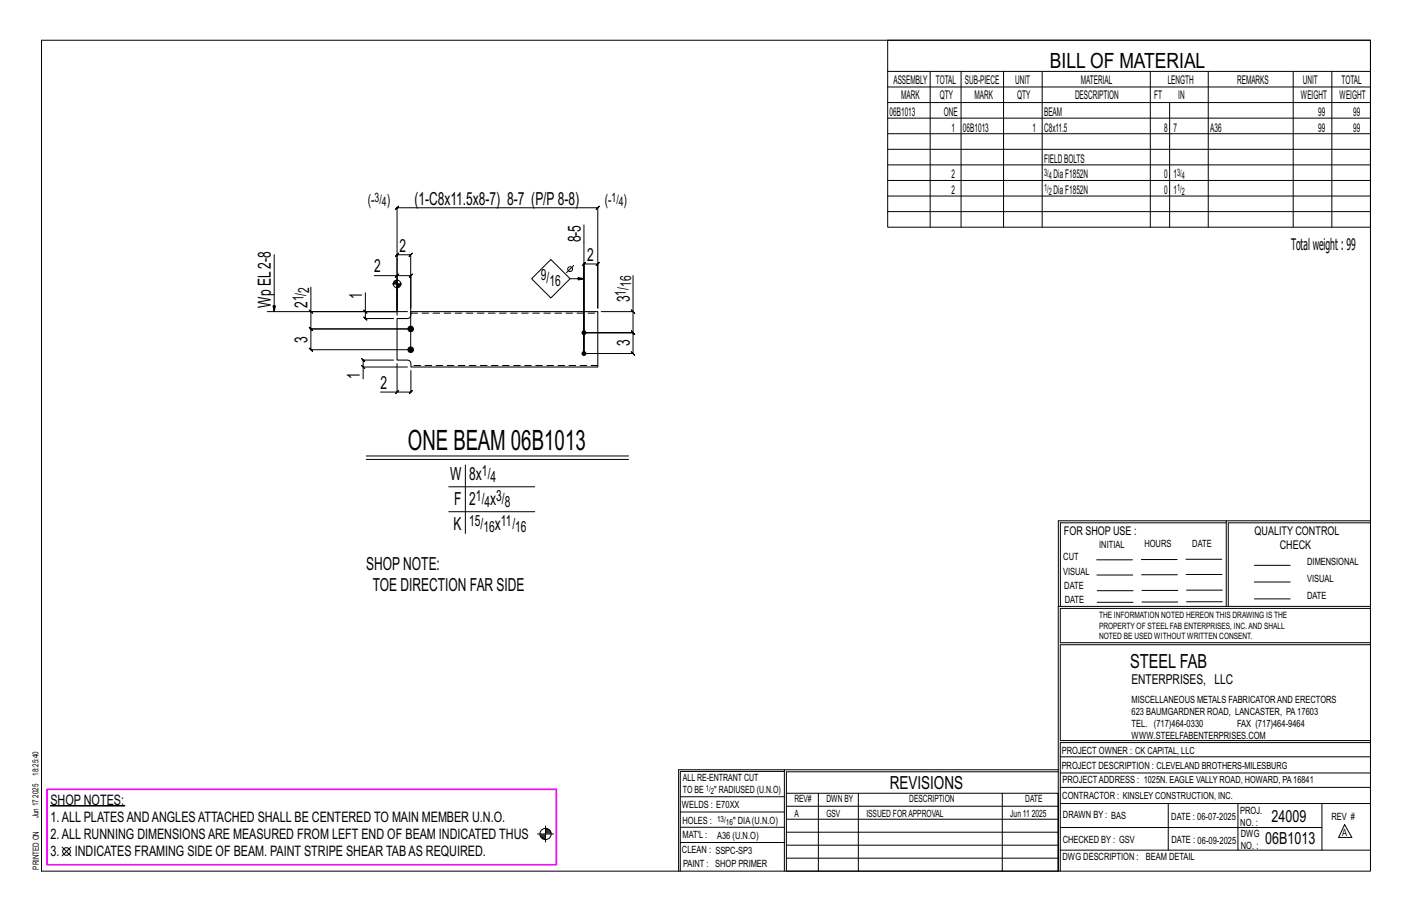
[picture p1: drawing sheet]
<svg xmlns="http://www.w3.org/2000/svg" width="432mm" height="279mm" viewBox="0 0 432 279" stroke-linecap="round" stroke-linejoin="round" font-family="sans-serif">
<defs><g id="words">
<text font-size="8.6" x="124.7" y="137.4">ONE BEAM 06B1013</text>
<text font-size="6.4" x="321.1" y="20.7">BILL OF MATERIAL</text>
<text font-size="5.9" x="345.6" y="204.1">STEEL FAB</text>
<g font-size="5.5">
<text x="126.7" y="62.5">(1-C8x11.5x8-7) 8-7 (P/P8-8)</text>
<text x="122.2" y="76.9">2</text>
<text x="177.6" y="74.1" transform="rotate(-90 177.6 74.1)">8-5</text>
<text x="114.4" y="83.3">2</text>
<text x="179.6" y="79.7">2</text>
<text x="82.9" y="94.2" transform="rotate(-90 82.9 94.2)">Wp EL2-8</text>
<text x="94.1" y="94.2" transform="rotate(-90 94.1 94.2)">2</text>
<text x="110.7" y="91.5" transform="rotate(-90 110.7 91.5)">1</text>
<text x="192.6" y="92.4" transform="rotate(-90 192.6 92.4)">3</text>
<text x="94.1" y="104.8" transform="rotate(-90 94.1 104.8)">3</text>
<text x="192.6" y="105.9" transform="rotate(-90 192.6 105.9)">3</text>
<text x="110.1" y="115.8" transform="rotate(-90 110.1 115.8)">1</text>
<text x="116.4" y="118.9">2</text>
<text x="137.6" y="146.9">W</text>
<text x="143.5" y="146.9">8x</text>
<text x="138.9" y="154.5">F</text>
<text x="143.5" y="154.5">2</text>
<text x="149.9" y="154.5">x</text>
<text x="138.7" y="162.1">K</text>
<text x="151.3" y="162.1">x</text>
<text x="112" y="174.2">SHOPNOTE:</text>
<text x="114" y="180.7">TOE DIRECTION FAR SIDE</text>
<text x="272.2" y="241.1">REVISIONS</text>
</g>
<g font-size="5.1">
<text x="388.9" y="251.3">24009</text>
<text x="386.9" y="258.1">06B1013</text>
</g>
<text font-size="4.9" x="394.8" y="76.4">Totalweight : 99</text>
<g font-size="4.7">
<text x="112.5" y="62.7">(-</text>
<text x="118.3" y="62.7">)</text>
<text x="184.9" y="62.7">(-</text>
<text x="190.7" y="62.7">)</text>
<text x="94.5" y="89.5" transform="rotate(-90 94.5 89.5)">2</text>
<text x="165.4" y="85.7">9/</text>
<text x="168" y="87.4">16</text>
<text x="193" y="87.7" transform="rotate(-90 193 87.7)">16</text>
<text x="92.8" y="92.2" transform="rotate(-90 92.8 92.2)">1/</text>
<text x="191.4" y="90.4" transform="rotate(-90 191.4 90.4)">1/</text>
<text x="147.4" y="145.6">1/</text>
<text x="150" y="147.3">4</text>
<text x="145.6" y="153.2">1/</text>
<text x="148.2" y="154.9">4</text>
<text x="151.8" y="153.2">3/</text>
<text x="154.4" y="154.9">8</text>
<text x="143.5" y="160.9">15/</text>
<text x="153.2" y="160.9">11/</text>
<text x="147.9" y="162.5">16</text>
<text x="157.5" y="162.5">16</text>
</g>
<g font-size="4.4">
<text x="15.4" y="251.2">1.ALL PLATESANDANGLESATTACHED SHALL BE CENTERED TO MAIN MEMBER U.N.O.</text>
<text x="15.4" y="246">SHOP NOTES:</text>
<text x="15.4" y="256.5">2.ALL RUNNING DIMENSIONSARE MEASURED FROM LEFT END OF BEAM INDICATED THUS</text>
<text x="15.4" y="261.7">3.</text>
<text x="22.9" y="261.7">INDICATES FRAMING SIDE OF BEAM. PAINT STRIPE SHEAR TABAS REQUIRED.</text>
</g>
<text font-size="4.2" x="346" y="209.1">ENTERPRISES, LLC</text>
<g font-size="4">
<text x="114.6" y="61.6">3/</text>
<text x="116.8" y="63">4</text>
<text x="187" y="61.6">1/</text>
<text x="189.2" y="63">4</text>
</g>
<g font-size="3.7">
<text x="273.2" y="25.6">ASSEMBLY</text>
<text x="286.2" y="25.6">TOTAL</text>
<text x="295.1" y="25.6">SUB-PIECE</text>
<text x="310.4" y="25.6">UNIT</text>
<text x="330.5" y="25.6">MATERIAL</text>
<text x="357.1" y="25.6">LENGTH</text>
<text x="378.3" y="25.6">REMARKS</text>
<text x="398.4" y="25.6">UNIT</text>
<text x="410.2" y="25.6">TOTAL</text>
<text x="272.1" y="35.5">06B1013</text>
<text x="275.6" y="30.4">MARK</text>
<text x="287.4" y="30.4">QTY</text>
<text x="288.6" y="35.5">ONE</text>
<text x="298" y="30.4">MARK</text>
<text x="311" y="30.4">QTY</text>
<text x="319.3" y="35.5">BEAM</text>
<text x="328.7" y="30.4">DESCRIPTION</text>
<text x="353" y="30.4">FT</text>
<text x="360.3" y="30.4">IN</text>
<text x="397.8" y="30.4">WEIGHT</text>
<text x="403.2" y="35.5">99</text>
<text x="409.6" y="30.4">WEIGHT</text>
<text x="413.8" y="35.5">99</text>
<text x="290.9" y="40.2">1</text>
<text x="294.5" y="40.2">06B1013</text>
<text x="315.8" y="40.2">1</text>
<text x="319.3" y="40.2">C8x11.5</text>
<text x="356" y="40.2">8</text>
<text x="358.9" y="40.2">7</text>
<text x="370.1" y="40.2">A36</text>
<text x="403.2" y="40.2">99</text>
<text x="413.8" y="40.2">99</text>
<text x="319.3" y="49.7">FIELDBOLTS</text>
<text x="290.9" y="54.5">2</text>
<text x="290.9" y="59.3">2</text>
<text x="322.2" y="54.5">DiaF1852N</text>
<text x="322.2" y="59.3">DiaF1852N</text>
<text x="356" y="54.5">0</text>
<text x="356" y="59.3">0</text>
<text x="358.9" y="54.5">1</text>
<text x="358.9" y="59.3">1</text>
<text x="325.3" y="163.4">FOR SHOP USE :</text>
<text x="383.7" y="163.4">QUALITY CONTROL</text>
<text x="391.4" y="167.8">CHECK</text>
</g>
<g font-size="3.1">
<text x="319.3" y="53.7">3/</text>
<text x="360" y="53.7">3/</text>
<text x="319.3" y="58.4">1/</text>
<text x="320.7" y="54.8">4</text>
<text x="320.7" y="59.5">2</text>
<text x="360" y="58.4">1/</text>
<text x="361.4" y="54.8">4</text>
<text x="361.4" y="59.5">2</text>
<text x="336.2" y="167.4">INITIAL</text>
<text x="350" y="167.1">HOURS</text>
<text x="364.6" y="167.2">DATE</text>
<text x="325.2" y="171.3">CUT</text>
<text x="399.8" y="172.8">DIMENSIONAL</text>
<text x="325.1" y="175.8">VISUAL</text>
<text x="399.8" y="177.9">VISUAL</text>
<text x="325.5" y="180">DATE</text>
<text x="325.7" y="184.4">DATE</text>
<text x="399.8" y="183.1">DATE</text>
<text x="346" y="215">MISCELLANEOUS METALS FABRICATORAND ERECTORS</text>
<text x="346" y="218.6">623 BAUMGARDNER ROAD, LANCASTER, PA17603</text>
<text x="346" y="225.8">WWW.STEELFABENTERPRISES.COM</text>
<text x="346" y="222.2">TEL. (717)464-0330</text>
<text x="378.3" y="222.2">FAX (717)464-9464</text>
<text x="324.7" y="230.5">PROJECT OWNER : CK CAPITAL, LLC</text>
<text x="208.8" y="238.8">ALL RE-ENTRANT CUT</text>
<text x="324.7" y="235.1">PROJECT DESCRIPTION : CLEVELAND BROTHERS-MILESBURG</text>
<text x="324.9" y="239.5">PROJECTADDRESS : 1025N. EAGLE VALLY ROAD, HOWARD, PA16841</text>
<text x="208.8" y="242.5">TO BE</text>
<text x="218.4" y="242.5">&quot; RADIUSED (U.N.O)</text>
<text x="242.9" y="245.3">REV#</text>
<text x="252.7" y="245.3">DWN BY</text>
<text x="278.1" y="245.3">DESCRIPTION</text>
<text x="313.5" y="245.3">DATE</text>
<text x="324.9" y="244.2">CONTRACTOR : KINSLEY CONSTRUCTION, INC.</text>
<text x="208.5" y="247">WELDS : E70XX</text>
<text x="208.7" y="251.7">HOLES :</text>
<text x="224.2" y="251.8">&quot; DIA(U.N.O)</text>
<text x="242.9" y="249.9">A</text>
<text x="252.7" y="249.9">GSV</text>
<text x="264.9" y="249.9">ISSUED FORAPPROVAL</text>
<text x="309" y="249.9">Jun 11</text>
<text x="315.5" y="249.9">2025</text>
<text x="325.1" y="250">DRAWN BY : BAS</text>
<text x="358.2" y="250.5">DATE : 06-07-2025</text>
<text x="379.3" y="248.9">PROJ.</text>
<text x="407.2" y="250.5">REV #</text>
<text x="208.7" y="256.3">MAT'L :</text>
<text x="219.3" y="256.4">A36 (U.N.O)</text>
<text x="325" y="257.6">CHECKED BY : GSV</text>
<text x="358.3" y="257.7">DATE : 06-09-2025</text>
<text x="379.3" y="252.5">NO. :</text>
<text x="379.5" y="255.9">DWG</text>
<text x="410.5" y="255.5">A</text>
<text x="208.6" y="260.7">CLEAN : SSPC-SP3</text>
<text x="324.9" y="262.9">DWG DESCRIPTION :</text>
<text x="350.4" y="263">BEAM DETAIL</text>
<text x="379.5" y="259.5">NO. :</text>
<text x="208.9" y="265">PAINT : SHOP PRIMER</text>
</g>
<g font-size="2.7">
<text x="336.1" y="189">THE INFORMATION NOTED HEREON THIS DRAWING IS THE</text>
<text x="336.1" y="195.4">NOTED BE USED WITHOUT WRITTEN CONSENT.</text>
<text x="336.1" y="192.2">PROPERTY OF STEEL FAB ENTERPRISES, INC.AND SHALL</text>
</g>
<g font-size="2.6">
<text x="215.9" y="241.8">1/</text>
<text x="217.4" y="242.7">2</text>
<text x="219.3" y="251.1">13/</text>
<text x="222" y="252.1">16</text>
</g>
<g font-size="2.5">
<text x="11.7" y="237.1" transform="rotate(-90 11.7 237.1)">18:25:40</text>
<text x="11.8" y="243.8" transform="rotate(-90 11.8 243.8)">2025</text>
<text x="11.8" y="250.1" transform="rotate(-90 11.8 250.1)">Jun 17</text>
<text x="11.9" y="265.8" transform="rotate(-90 11.9 265.8)">PRINTED ON</text>
</g>
</g></defs>
<g fill="#000" stroke="#000" stroke-width=".31">
<path d="M15.4 246.2h22.8v.2h-22.8z"/>
<circle cx="125.6" cy="100.6" r=".86"/>
<circle cx="125.6" cy="106.9" r=".86"/>
<circle cx="178.6" cy="101.7" r=".6"/>
<circle cx="178.6" cy="108.1" r=".6"/>
</g>
<g fill="none" stroke="#000" stroke-width=".31">
<path d="M12.7 12.3h406.4v254h-406.4zM271.5 12.3h147.6v57.2h-147.6zM271.5 21.8h147.6M271.5 26.6h147.6M271.5 31.4h147.6M271.5 36.1h147.6M284.5 21.8v47.7M293.9 21.8v47.7M306.9 21.8v47.7M318.7 21.8v47.7M351.8 21.8v47.7M357.7 31.4v38.1"/>
<path d="M369.5 21.8v47.7M395.5 21.8v47.7M407.3 21.8v47.7M271.5 40.9h147.6M271.5 45.6h147.6M271.5 50.4h147.6M271.5 55.2h147.6M271.5 59.9h147.6M83.9 77.8v17.5l-.4-1.8h.7l-.3 1.8M168.5 79.3l5.8 5.9-5.8 5.9-5.9-5.9zM178.6 68.7v39.4v-27.4l-.5 .5 1-1-.5 .5h4.2l-.5 .5 1-1-.5 .5v13.5v-30.7l.5-.5-1 1 .5-.5h-61.4l.5-.5-1 1 .5-.5v31.8h-26.3v-7.5M271.5 64.7h147.6"/>
<path d="M81.7 95.3h39.7v-17.4l-.5 .5 1-1-.5 .5h4.2l-.5 .5 1-1-.5 .5v29h-30.5l.5 .5-1-1 .5 .5v-6.3l.5 .5-1-1 .5 .5h30.5h-30.5l.5 .5-1-1 .5 .5v-5.3M94.6 94.8l1 1zM111.2 94.8l1 1zM111.7 89.5v5.8h12.9M111.7 95.3v2.1l-.5-.5 1 1-.5-.5h8.7M114.4 84.3h7v12M120 86.8h2.8M120.4 86.3v.5M120.6 86v.8M120.8 85.8v1M121 85.7v1.1M121.2 85.6v1.2"/>
<path d="M121.4 84.3l-.5 .5 1-1zM121.4 84.3h4.3l-.5 .5 1-1-.5 .5v9.9M121.4 85.4v8.8M121.6 86.8v1.1M121.8 86.8v1.1M122.1 86.8v1M122.3 86.8v.8M122.5 86.8v.5M174.3 85.2h4.3l-1.8 .4v-.8l1.8 .4M175.4 81.2l-2.2 2.2M193.1 94.8l1 1zM193.6 84.3v11h-9.7"/>
<path d="M193.6 95.3v6.4l-.5-.5 1 1-.5-.5h-15h15l-.5-.5 1 1-.5-.5v6.4l-.5-.5 1 1-.5-.5h-15M110.6 111.7l1 1zM120.4 110.1h-9.3l-.5-.5 1 1-.5-.5v2.1M121.4 111.1v8.8h-5M124.6 112.2h-13.5v3.6M125.7 113.3v6.6l.5-.5-1 1 .5-.5h-4.3M112 139.4h80.2M120.9 120.4l1-1zM112 140.4h80.2M137.2 148.8h26.3M137.2 156.4h26.3M142.3 142.1v21"/>
<path d="M375 159.8h-50.7v25.6M375 159.2h-51.3l-.1 107.1M419.1 159.2h-44.1v26.2M419.1 159.8h-43.5v25.6M335.4 171.1h10.9M335.4 175.8h11M349 171h11M349.1 175.7h11M362.7 171h10.9M362.7 175.6h11M383.6 172.8h11M383.6 177.9h11"/>
<path d="M323.7 185.4h95.4M335.5 184.1h11M335.5 180.6h11M349.2 184h11M349.2 180.5h11M362.9 180.4h10.9M362.9 184h10.9M383.6 183.1h11M419.1 186h-94.9v10.5h94.9M419.1 197.1h-94.9v29.3h94.9v.6h-94.9v39.3M239.9 235.8h-31.9v30.5M239.9 235.3h-32.4v31"/>
<path d="M323.6 235.3h-83.7v31M323.6 235.9h-83.1v6.6M324.2 236.3h94.9M324.2 231.4h94.9M19 258.9l2.7 2.7M21.7 258.9l-2.7 2.7M164.4 254.9h4.9M165.1 255.2h1.7M165.2 255.5h1.6M165.3 255.8h1.5M165.6 256.1h1.2M165.9 256.4h.9"/>
<path d="M166.8 252.5v4.9M166.8 253.5h1M166.8 254.1h1.5M166.8 254.7h1.7M166.8 253.8h1.3M166.8 254.4h1.6M208 252.9h31.9M208 257.5h31.9M208 243.6h31.9M208 248.2h31.9M240.5 242.5h83.1v23.8h-83.1zM240.5 258.4h83.1"/>
<path d="M240.5 254.4h83.1M240.5 250.4h83.1M240.5 246.5h83.1M250.3 242.5v23.8M262.5 242.5v23.8M306.5 242.5v23.8M324.2 253h80.1M324.2 245.6h94.9M324.2 259.9h94.9M324.2 240.7h94.9M357.3 245.6v14.3M378.6 245.6v14.3"/>
<path d="M404.3 245.6v14.3M411.2 252.1l2.2 3.9h-4zM240.5 262.3h83.1"/>
<circle cx="121.4" cy="86.8" r="1.16"/>
<circle cx="174.3" cy="82.3" r=".74"/>
<circle cx="166.8" cy="254.9" r="1.71"/>
<circle cx="20.3" cy="260.3" r="1.17"/>
</g>
<path d="M14.4 241.3h155.8v23h-155.8z" fill="none" stroke="#f0f" stroke-width=".5"/>
<path d="M121.4 97.4h3.2a1.06 1.06 0 0 0 1.1-1.1v-1h57.1v16.9h-57.1v-1.1a1.06 1.06 0 0 0-1.1-1h-3.2z" fill="none" stroke="#000" stroke-width=".32"/>
<path d="M125.7 95.7h57.1M182.8 111.7h-57.1" fill="none" stroke="#000" stroke-width=".31" stroke-dasharray="2 1.4"/>
<use href="#words"/>
</svg>
